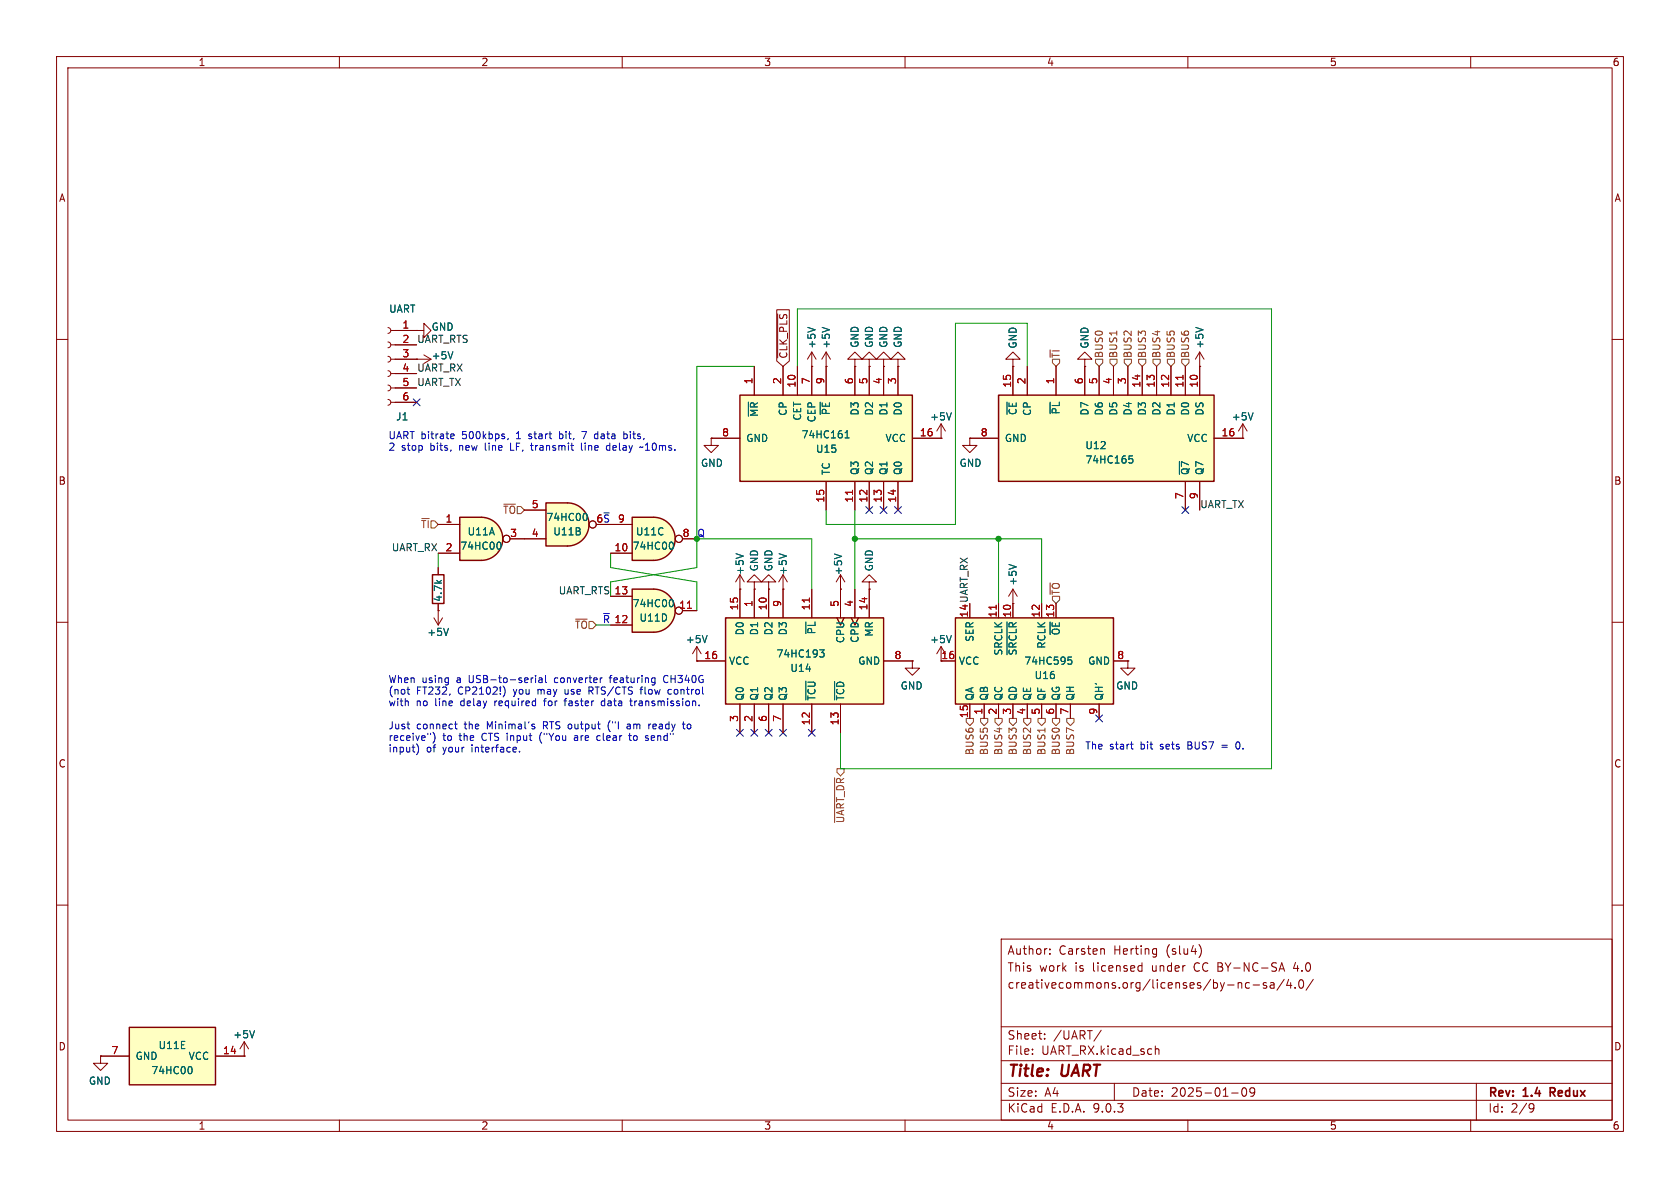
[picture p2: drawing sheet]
<svg xmlns="http://www.w3.org/2000/svg" width="297mm" height="210mm" viewBox="0 0 297 210" stroke-linecap="round" stroke-linejoin="round" font-family="sans-serif">
<defs><g id="words">
<g font-size="2.8" fill="#840000">
<text x="178" y="190.9">Title:</text>
<text x="187.7" y="190.9">UART</text>
</g>
<g font-size="2.1" fill="#840000">
<text x="178" y="172">This</text>
<text x="178" y="169">Author:</text>
<text x="183.7" y="172">work</text>
<text x="187.2" y="169">Carsten</text>
<text x="190.1" y="172">is</text>
<text x="193.3" y="172">licensed</text>
<text x="197" y="169">Herting</text>
<text x="203.9" y="172">under</text>
<text x="206.3" y="169">(slu4)</text>
<text x="211.5" y="172">CC BY-NC-SA</text>
<text x="229.4" y="172">4.0</text>
<text x="178" y="175">creativecommons.org/licenses/by-nc-sa/4.0/</text>
<text x="178" y="184">Sheet:</text>
<text x="186.2" y="184">/UART/</text>
<text x="178" y="186.7">File:</text>
<text x="184.1" y="186.7">UART_RX.kicad_sch</text>
<text x="178" y="196.9">KiCad</text>
<text x="178" y="194.1">Size:</text>
<text x="184.7" y="194.1">A4</text>
<text x="185.7" y="196.9">E.D.A.</text>
<text x="193.3" y="196.9">9.0.3</text>
<text x="200" y="194.1">Date:</text>
<text x="207" y="194.1">2025-01-09</text>
<text x="263" y="194.3">Rev:</text>
<text x="263" y="196.9">Id:</text>
<text x="267.1" y="196.9">2/9</text>
<text x="269.4" y="194.3">1.4</text>
<text x="274.7" y="194.3">Redux</text>
</g>
<g font-size="1.8" fill="#840000">
<text x="35" y="11.9">1</text>
<text x="85" y="11.9">2</text>
<text x="135" y="11.9">3</text>
<text x="185" y="11.9">4</text>
<text x="235" y="11.9">5</text>
<text x="285" y="11.9">6</text>
<text x="10.3" y="35.9">A</text>
<text x="285.3" y="35.9">A</text>
<text x="139.4" y="63.5" transform="rotate(-90 139.4 63.5)">~{CLK_PLS}</text>
<text x="10.3" y="85.9">B</text>
<text x="285.3" y="85.9">B</text>
<text x="105.3" y="92.5">6~{S}9</text>
<text x="171.2" y="109.3" transform="rotate(-90 171.2 109.3)">14 UART_RX</text>
<text x="10.3" y="135.9">C</text>
<text x="285.3" y="135.9">C</text>
<text x="10.3" y="185.9">D</text>
<text x="285.3" y="185.9">D</text>
<text x="35" y="199.9">1</text>
<text x="85" y="199.9">2</text>
<text x="135" y="199.9">3</text>
<text x="185" y="199.9">4</text>
<text x="235" y="199.9">5</text>
<text x="285" y="199.9">6</text>
</g>
<g font-size="1.8" fill="#006464">
<text x="68.7" y="55.5">UART</text>
<text x="76.2" y="58.6">GND</text>
<text x="76.2" y="63.7">+5V</text>
<text x="144.4" y="61.7" transform="rotate(-90 144.4 61.7)">+5V</text>
<text x="146.9" y="61.7" transform="rotate(-90 146.9 61.7)">+5V</text>
<text x="152" y="61.6" transform="rotate(-90 152 61.6)">GND</text>
<text x="154.5" y="61.6" transform="rotate(-90 154.5 61.6)">GND</text>
<text x="157.1" y="61.6" transform="rotate(-90 157.1 61.6)">GND</text>
<text x="159.6" y="61.6" transform="rotate(-90 159.6 61.6)">GND</text>
<text x="179.9" y="61.7" transform="rotate(-90 179.9 61.7)">GND</text>
<text x="192.6" y="61.7" transform="rotate(-90 192.6 61.7)">GND</text>
<text x="213" y="61.7" transform="rotate(-90 213 61.7)">+5V</text>
<text x="69.9" y="74.5">J1</text>
<text x="134.2" y="73.8" transform="rotate(-90 134.2 73.8)">~{MR}</text>
<text x="139.3" y="73.6" transform="rotate(-90 139.3 73.6)">CP</text>
<text x="141.6" y="77.7">74HC161</text>
<text x="141.8" y="74.5" transform="rotate(-90 141.8 74.5)">CET</text>
<text x="144.4" y="74.8" transform="rotate(-90 144.4 74.8)">CEP</text>
<text x="146.9" y="73.5" transform="rotate(-90 146.9 73.5)">~{PE}</text>
<text x="152" y="73.5" transform="rotate(-90 152 73.5)">D3</text>
<text x="154.5" y="73.5" transform="rotate(-90 154.5 73.5)">D2</text>
<text x="157.1" y="73.5" transform="rotate(-90 157.1 73.5)">D1</text>
<text x="159.6" y="73.5" transform="rotate(-90 159.6 73.5)">D0</text>
<text x="164.3" y="74.5">+5V</text>
<text x="179.9" y="73.5" transform="rotate(-90 179.9 73.5)">~{CE}</text>
<text x="182.5" y="73.6" transform="rotate(-90 182.5 73.6)">CP</text>
<text x="187.6" y="73.4" transform="rotate(-90 187.6 73.4)">~{PL}</text>
<text x="192.6" y="73.5" transform="rotate(-90 192.6 73.5)">D7</text>
<text x="195.2" y="73.5" transform="rotate(-90 195.2 73.5)">D6</text>
<text x="197.7" y="73.5" transform="rotate(-90 197.7 73.5)">D5</text>
<text x="200.3" y="73.5" transform="rotate(-90 200.3 73.5)">D4</text>
<text x="202.8" y="73.5" transform="rotate(-90 202.8 73.5)">D3</text>
<text x="205.3" y="73.5" transform="rotate(-90 205.3 73.5)">D2</text>
<text x="207.9" y="73.5" transform="rotate(-90 207.9 73.5)">D1</text>
<text x="210.4" y="73.5" transform="rotate(-90 210.4 73.5)">D0</text>
<text x="213" y="73.5" transform="rotate(-90 213 73.5)">DS</text>
<text x="217.7" y="74.5">+5V</text>
<text x="123.8" y="82.7">GND</text>
<text x="131.8" y="78.3">GND</text>
<text x="144.2" y="80.2">U15</text>
<text x="156.4" y="78.3">VCC</text>
<text x="169.5" y="82.7">GND</text>
<text x="177.5" y="78.3">GND</text>
<text x="191.8" y="79.6">U12</text>
<text x="191.8" y="82.1">74HC165</text>
<text x="209.8" y="78.3">VCC</text>
<text x="146.9" y="84.1" transform="rotate(-90 146.9 84.1)">TC</text>
<text x="152" y="84.1" transform="rotate(-90 152 84.1)">Q3</text>
<text x="154.5" y="84.1" transform="rotate(-90 154.5 84.1)">Q2</text>
<text x="157.1" y="84.1" transform="rotate(-90 157.1 84.1)">Q1</text>
<text x="159.6" y="84.1" transform="rotate(-90 159.6 84.1)">Q0</text>
<text x="210.4" y="84.1" transform="rotate(-90 210.4 84.1)">~{Q7}</text>
<text x="213" y="84.1" transform="rotate(-90 213 84.1)">Q7</text>
<text x="82.6" y="94.8">U11A</text>
<text x="96.5" y="92.3">74HC00</text>
<text x="97.7" y="94.8">U11B</text>
<text x="112.3" y="94.8">U11C</text>
<text x="81.3" y="97.4">74HC00</text>
<text x="111.7" y="97.4">74HC00</text>
<text x="131.7" y="101.7" transform="rotate(-90 131.7 101.7)">+5V</text>
<text x="134.2" y="101.1" transform="rotate(-90 134.2 101.1)">GND</text>
<text x="136.8" y="101.1" transform="rotate(-90 136.8 101.1)">GND</text>
<text x="139.3" y="101.7" transform="rotate(-90 139.3 101.7)">+5V</text>
<text x="149.1" y="101.8" transform="rotate(-90 149.1 101.8)">+5V</text>
<text x="154.5" y="101.1" transform="rotate(-90 154.5 101.1)">GND</text>
<text x="78.3" y="106.5" transform="rotate(-90 78.3 106.5)">4.7k</text>
<text x="111.7" y="107.5">74HC00</text>
<text x="179.9" y="103.6" transform="rotate(-90 179.9 103.6)">+5V</text>
<text x="75.4" y="112.6">+5V</text>
<text x="113" y="110.1">U11D</text>
<text x="121.2" y="113.9">+5V</text>
<text x="131.7" y="112.4" transform="rotate(-90 131.7 112.4)">D0</text>
<text x="134.2" y="112.4" transform="rotate(-90 134.2 112.4)">D1</text>
<text x="136.8" y="112.4" transform="rotate(-90 136.8 112.4)">D2</text>
<text x="139.3" y="112.4" transform="rotate(-90 139.3 112.4)">D3</text>
<text x="144.4" y="112.2" transform="rotate(-90 144.4 112.2)">~{PL}</text>
<text x="149.5" y="113.8" transform="rotate(-90 149.5 113.8)">CPU</text>
<text x="152" y="113.7" transform="rotate(-90 152 113.7)">CPD</text>
<text x="154.5" y="112.7" transform="rotate(-90 154.5 112.7)">MR</text>
<text x="164.3" y="113.9">+5V</text>
<text x="172.3" y="113.6" transform="rotate(-90 172.3 113.6)">SER</text>
<text x="187.6" y="112.4" transform="rotate(-90 187.6 112.4)">~{OE}</text>
<text x="128.8" y="117.7">VCC</text>
<text x="137.2" y="116.4">74HC193</text>
<text x="139.6" y="119">U14</text>
<text x="151.6" y="117.7">GND</text>
<text x="169.4" y="117.7">VCC</text>
<text x="177.4" y="116" transform="rotate(-90 177.4 116)">SRCLK</text>
<text x="179.9" y="116" transform="rotate(-90 179.9 116)">~{SRCLR}</text>
<text x="181" y="117.7">74HC595</text>
<text x="185" y="114.8" transform="rotate(-90 185 114.8)">RCLK</text>
<text x="192.3" y="117.7">GND</text>
<text x="131.7" y="124" transform="rotate(-90 131.7 124)">Q0</text>
<text x="134.2" y="124" transform="rotate(-90 134.2 124)">Q1</text>
<text x="136.8" y="124" transform="rotate(-90 136.8 124)">Q2</text>
<text x="139.3" y="124" transform="rotate(-90 139.3 124)">Q3</text>
<text x="144.4" y="124" transform="rotate(-90 144.4 124)">~{TCU}</text>
<text x="149.5" y="124" transform="rotate(-90 149.5 124)">~{TCD}</text>
<text x="159.1" y="122.1">GND</text>
<text x="172.3" y="124" transform="rotate(-90 172.3 124)">QA</text>
<text x="174.9" y="124" transform="rotate(-90 174.9 124)">QB</text>
<text x="177.4" y="124" transform="rotate(-90 177.4 124)">QC</text>
<text x="179.9" y="124" transform="rotate(-90 179.9 124)">QD</text>
<text x="182.5" y="124" transform="rotate(-90 182.5 124)">QE</text>
<text x="182.8" y="120.2">U16</text>
<text x="185" y="124" transform="rotate(-90 185 124)">QF</text>
<text x="187.6" y="124" transform="rotate(-90 187.6 124)">QG</text>
<text x="190.1" y="124" transform="rotate(-90 190.1 124)">QH</text>
<text x="195.2" y="124" transform="rotate(-90 195.2 124)">QH'</text>
<text x="197.2" y="122.1">GND</text>
<text x="27.9" y="185.6">U11E</text>
<text x="41.1" y="183.7">+5V</text>
<text x="15.6" y="191.9">GND</text>
<text x="23.9" y="187.6">GND</text>
<text x="26.7" y="190.1">74HC00</text>
<text x="33.3" y="187.6">VCC</text>
</g>
<g font-size="1.8" fill="#a90000">
<text x="71" y="58.2">1</text>
<text x="71" y="60.7">2</text>
<text x="71" y="63.2">3</text>
<text x="71" y="65.8">4</text>
<text x="71" y="68.3">5</text>
<text x="71" y="70.9">6</text>
<text x="133.1" y="68" transform="rotate(-90 133.1 68)">1</text>
<text x="138.2" y="68" transform="rotate(-90 138.2 68)">2</text>
<text x="140.7" y="68.6" transform="rotate(-90 140.7 68.6)">10</text>
<text x="143.3" y="68" transform="rotate(-90 143.3 68)">7</text>
<text x="145.8" y="68" transform="rotate(-90 145.8 68)">9</text>
<text x="150.9" y="68" transform="rotate(-90 150.9 68)">6</text>
<text x="153.4" y="68" transform="rotate(-90 153.4 68)">5</text>
<text x="156" y="68" transform="rotate(-90 156 68)">4</text>
<text x="158.5" y="68" transform="rotate(-90 158.5 68)">3</text>
<text x="178.8" y="68.6" transform="rotate(-90 178.8 68.6)">15</text>
<text x="181.4" y="68" transform="rotate(-90 181.4 68)">2</text>
<text x="186.4" y="68" transform="rotate(-90 186.4 68)">1</text>
<text x="191.5" y="68" transform="rotate(-90 191.5 68)">6</text>
<text x="194.1" y="68" transform="rotate(-90 194.1 68)">5</text>
<text x="196.6" y="68" transform="rotate(-90 196.6 68)">4</text>
<text x="199.1" y="68" transform="rotate(-90 199.1 68)">3</text>
<text x="201.7" y="68.6" transform="rotate(-90 201.7 68.6)">14</text>
<text x="204.2" y="68.6" transform="rotate(-90 204.2 68.6)">13</text>
<text x="206.8" y="68.6" transform="rotate(-90 206.8 68.6)">12</text>
<text x="209.3" y="68.6" transform="rotate(-90 209.3 68.6)">11</text>
<text x="211.8" y="68.6" transform="rotate(-90 211.8 68.6)">10</text>
<text x="127.6" y="77.2">8</text>
<text x="162.5" y="77.2">16</text>
<text x="173.3" y="77.2">8</text>
<text x="215.9" y="77.2">16</text>
<text x="93.9" y="89.9">5</text>
<text x="145.8" y="88.9" transform="rotate(-90 145.8 88.9)">15</text>
<text x="150.9" y="88.9" transform="rotate(-90 150.9 88.9)">11</text>
<text x="153.4" y="88.9" transform="rotate(-90 153.4 88.9)">12</text>
<text x="156" y="88.9" transform="rotate(-90 156 88.9)">13</text>
<text x="158.5" y="88.9" transform="rotate(-90 158.5 88.9)">14</text>
<text x="209.3" y="88.3" transform="rotate(-90 209.3 88.3)">7</text>
<text x="211.8" y="88.3" transform="rotate(-90 211.8 88.3)">9</text>
<text x="78.7" y="92.5">1</text>
<text x="90.1" y="95">3</text>
<text x="93.9" y="95">4</text>
<text x="105.3" y="92.5">6</text>
<text x="109.1" y="92.5">9</text>
<text x="120.6" y="95">8</text>
<text x="78.7" y="97.5">2</text>
<text x="108.5" y="97.5">10</text>
<text x="108.5" y="105.2">13</text>
<text x="120" y="107.7">11</text>
<text x="130.6" y="108" transform="rotate(-90 130.6 108)">15</text>
<text x="133.1" y="107.4" transform="rotate(-90 133.1 107.4)">1</text>
<text x="135.6" y="108" transform="rotate(-90 135.6 108)">10</text>
<text x="138.2" y="107.4" transform="rotate(-90 138.2 107.4)">9</text>
<text x="143.3" y="108" transform="rotate(-90 143.3 108)">11</text>
<text x="148.3" y="107.4" transform="rotate(-90 148.3 107.4)">5</text>
<text x="150.9" y="107.4" transform="rotate(-90 150.9 107.4)">4</text>
<text x="153.4" y="108" transform="rotate(-90 153.4 108)">14</text>
<text x="108.5" y="110.2">12</text>
<text x="171.2" y="109.3" transform="rotate(-90 171.2 109.3)">14</text>
<text x="176.3" y="109.3" transform="rotate(-90 176.3 109.3)">11</text>
<text x="178.8" y="109.3" transform="rotate(-90 178.8 109.3)">10</text>
<text x="183.9" y="109.3" transform="rotate(-90 183.9 109.3)">12</text>
<text x="186.4" y="109.3" transform="rotate(-90 186.4 109.3)">13</text>
<text x="124.4" y="116.6">16</text>
<text x="158" y="116.6">8</text>
<text x="166.3" y="116.6">16</text>
<text x="197.4" y="116.6">8</text>
<text x="130.6" y="127.7" transform="rotate(-90 130.6 127.7)">3</text>
<text x="133.1" y="127.7" transform="rotate(-90 133.1 127.7)">2</text>
<text x="135.6" y="127.7" transform="rotate(-90 135.6 127.7)">6</text>
<text x="138.2" y="127.7" transform="rotate(-90 138.2 127.7)">7</text>
<text x="143.3" y="128.3" transform="rotate(-90 143.3 128.3)">12</text>
<text x="148.3" y="128.3" transform="rotate(-90 148.3 128.3)">13</text>
<text x="171.2" y="127" transform="rotate(-90 171.2 127)">15</text>
<text x="173.7" y="126.4" transform="rotate(-90 173.7 126.4)">1</text>
<text x="176.3" y="126.4" transform="rotate(-90 176.3 126.4)">2</text>
<text x="178.8" y="126.4" transform="rotate(-90 178.8 126.4)">3</text>
<text x="181.4" y="126.4" transform="rotate(-90 181.4 126.4)">4</text>
<text x="183.9" y="126.4" transform="rotate(-90 183.9 126.4)">5</text>
<text x="186.4" y="126.4" transform="rotate(-90 186.4 126.4)">6</text>
<text x="189" y="126.4" transform="rotate(-90 189 126.4)">7</text>
<text x="194.1" y="126.4" transform="rotate(-90 194.1 126.4)">9</text>
<text x="19.6" y="186.4">7</text>
<text x="39.3" y="186.4">14</text>
</g>
<g font-size="1.8" fill="#0f0f0f">
<text x="73.7" y="60.7">UART_RTS</text>
<text x="73.7" y="65.8">UART_RX</text>
<text x="73.7" y="68.3">UART_TX</text>
<text x="212.1" y="89.9">UART_TX</text>
<text x="69.2" y="97.5">UART_RX</text>
<text x="98.7" y="105.1">UART_RTS</text>
</g>
<g font-size="1.8" fill="#725600">
<text x="187.6" y="63.4" transform="rotate(-90 187.6 63.4)">~{TI}</text>
<text x="195.2" y="63.4" transform="rotate(-90 195.2 63.4)">BUS0</text>
<text x="197.7" y="63.4" transform="rotate(-90 197.7 63.4)">BUS1</text>
<text x="200.3" y="63.4" transform="rotate(-90 200.3 63.4)">BUS2</text>
<text x="202.8" y="63.4" transform="rotate(-90 202.8 63.4)">BUS3</text>
<text x="205.3" y="63.4" transform="rotate(-90 205.3 63.4)">BUS4</text>
<text x="207.9" y="63.4" transform="rotate(-90 207.9 63.4)">BUS5</text>
<text x="210.4" y="63.4" transform="rotate(-90 210.4 63.4)">BUS6</text>
<text x="74.3" y="93.6">~{TI}</text>
<text x="88.8" y="91">~{TO}</text>
<text x="187.6" y="105.3" transform="rotate(-90 187.6 105.3)">~{TO}</text>
<text x="101.5" y="111.4">~{TO}</text>
<text x="172.3" y="133.6" transform="rotate(-90 172.3 133.6)">BUS6</text>
<text x="174.9" y="133.6" transform="rotate(-90 174.9 133.6)">BUS5</text>
<text x="177.4" y="133.6" transform="rotate(-90 177.4 133.6)">BUS4</text>
<text x="179.9" y="133.6" transform="rotate(-90 179.9 133.6)">BUS3</text>
<text x="182.5" y="133.6" transform="rotate(-90 182.5 133.6)">BUS2</text>
<text x="185" y="133.6" transform="rotate(-90 185 133.6)">BUS1</text>
<text x="187.6" y="133.6" transform="rotate(-90 187.6 133.6)">BUS0</text>
<text x="190.1" y="133.6" transform="rotate(-90 190.1 133.6)">BUS7</text>
<text x="149.5" y="145.6" transform="rotate(-90 149.5 145.6)">~{UART_DR}</text>
</g>
<g font-size="1.8" fill="#0000c2">
<text x="68.6" y="77.7">UART bitrate</text>
<text x="81.8" y="77.7">500kbps,</text>
<text x="91.6" y="77.7">1</text>
<text x="93.9" y="77.7">start</text>
<text x="99.5" y="77.7">bit,</text>
<text x="103.8" y="77.7">7</text>
<text x="106.2" y="77.7">data</text>
<text x="111.5" y="77.7">bits,</text>
<text x="68.6" y="79.8">2</text>
<text x="71" y="79.8">stop</text>
<text x="76.2" y="79.8">bits,</text>
<text x="81.5" y="79.8">new</text>
<text x="86.2" y="79.8">line</text>
<text x="90.9" y="79.8">LF,</text>
<text x="94.8" y="79.8">transmit</text>
<text x="103.8" y="79.8">line</text>
<text x="108.5" y="79.8">delay</text>
<text x="114.7" y="79.8">~10ms.</text>
<text x="106.5" y="110.2">~{R}</text>
<text x="68.6" y="120.8">When</text>
<text x="68.6" y="122.9">(not</text>
<text x="68.6" y="124.9">with</text>
<text x="73.6" y="124.9">no</text>
<text x="73.6" y="122.9">FT232,</text>
<text x="74.6" y="120.8">using</text>
<text x="77" y="124.9">line</text>
<text x="80.8" y="120.8">a</text>
<text x="81.1" y="122.9">CP2102!)</text>
<text x="81.7" y="124.9">delay</text>
<text x="83.2" y="120.8">USB-to-serial</text>
<text x="87.9" y="124.9">required</text>
<text x="91.1" y="122.9">you</text>
<text x="95.5" y="122.9">may</text>
<text x="96.9" y="124.9">for</text>
<text x="98.5" y="120.8">converter</text>
<text x="100.5" y="122.9">use</text>
<text x="100.7" y="124.9">faster</text>
<text x="104.9" y="122.9">RTS/CTS</text>
<text x="107.4" y="124.9">data</text>
<text x="108.5" y="120.8">featuring</text>
<text x="112.7" y="124.9">transmission.</text>
<text x="114.3" y="122.9">flow</text>
<text x="118.2" y="120.8">CH340G</text>
<text x="119.4" y="122.9">control</text>
<text x="68.6" y="129">Just</text>
<text x="68.6" y="131.1">receive&quot;)</text>
<text x="73.6" y="129">connect</text>
<text x="78.3" y="131.1">to</text>
<text x="81.3" y="131.1">the</text>
<text x="82.2" y="129">the</text>
<text x="85.5" y="131.1">CTS input</text>
<text x="86.4" y="129">Minimal's</text>
<text x="96" y="131.1">(&quot;You</text>
<text x="96.5" y="129">RTS output</text>
<text x="102.4" y="131.1">are</text>
<text x="106.6" y="131.1">clear</text>
<text x="108.3" y="129">(&quot;I</text>
<text x="111.9" y="129">am</text>
<text x="112.5" y="131.1">to</text>
<text x="115.6" y="131.1">send&quot;</text>
<text x="115.9" y="129">ready</text>
<text x="122.2" y="129">to</text>
<text x="68.6" y="133.1">input)</text>
<text x="75.4" y="133.1">of</text>
<text x="78.4" y="133.1">your</text>
<text x="83.6" y="133.1">interface.</text>
<text x="191.8" y="132.7">The</text>
<text x="196.1" y="132.7">start</text>
<text x="201.7" y="132.7">bit</text>
<text x="205.4" y="132.7">sets</text>
<text x="210.4" y="132.7">BUS7</text>
<text x="219.4" y="132.7">0.</text>
</g>
<text font-size="1.8" fill="#009600" x="123.2" y="95">Q</text>
</g></defs>
<g fill="none" stroke="#840000" stroke-width=".18">
<path d="M10 10h277v190h-277zM12 12h273v186h-273zM60 10v2M110 10v2M160 10v2M210 10v2M260 10v2M68.6 57.9l.3 .2 .2 .3-.2 .4-.3 .1M69.1 58.4h4.6M10 60h2M68.6 60.5l.3 .1 .2 .4-.2 .3-.3 .2M68.6 63l.3 .1 .2 .4-.2 .4-.3 .1"/>
<path d="M68.6 65.5l.3 .2 .2 .3-.2 .4-.3 .1M68.6 68.1l.3 .1 .2 .4-.2 .3-.3 .2M68.6 70.6l.3 .2 .2 .3-.2 .4-.3 .1M69.1 61h4.6M69.1 63.5h4.6M69.1 66h4.6M69.1 68.6h4.6M69.1 71.1h4.6M125.7 77.5v1.2h1.3l-1.3 1.3-1.2-1.3h1.2M125.7 77.5h.1M285 60h2M10 110h2"/>
<path d="M285 110h2M10 160h2M177 166h108v32h-108zM185.6 168.6v.1M185.6 167.8v.1M195 167.7l.2 .2v.8M201.5 170.7l.4 .1M201.9 170.2v1.5M201.9 171.6l-.4 .1M204 167.7l.5 .1M204.5 167.7v1.2l-.3 .3M204.5 168.6l-.5 .1"/>
<path d="M212 167.1a1.76 1.76 0 0 1 0 2.1M219.5 173.8v.9M220.9 173.8l-.4-.1-.3 .3v.4l.1 .2h.6M221.5 174.1h1.2M223.9 173.8l-.4-.1-.2 .2 .1 .2 .5 .2v.3h-.6M224.6 173.8h.6v.9M225.2 174.1h-.5a.29 .29 0 0 0-.2 .3 .29 .29 0 0 0 .2 .3l.5-.1M226.1 171.7l.5-1.5 .5 1.5M226.2 171.3h.8M227 173.1l-1.3 2M227.8 173.1l-.3 1.1h.9M228.2 173.7v1"/>
<path d="M229 174.6v.1M229 170.1l-.3 1.1h.9M229.7 173.3l.3-.1a.81 .81 0 0 1 .5 .6 .81 .81 0 0 1-.3 .8l-.1 .1a.81 .81 0 0 1-.4-1.4zM232.2 173.1l-1.3 2M285 160h2M60 198v2M110 198v2M160 198v2M177 194.5h108M177 191.5h108M177 187.5h108M177 181.5h108"/>
<path d="M182.5 186.3v.1M182.5 185.5v.1M184.7 183.6v.1M184.7 182.8v.1M194.7 182.1l-1.3 2M197 191.5v3M204.2 185.5l.3-.1 .3 .1 .1 .9M210 198v2M217.7 193.2h1.2M219.7 192.4l.2-.1a.81 .81 0 0 1 .6 .6 .81 .81 0 0 1-.3 .8l-.2 .1a.81 .81 0 0 1-.3-1.4zM221.8 192.9l-.3 .3h-.3l-.2-.3 .1-.5 .4-.1 .2 .1a.99 .99 0 0 1-.3 1.4h-.3M260 198v2"/>
<path d="M261 191.5v6.5M270.6 195.1l.5 .1a.99 .99 0 0 1-.4 1.4h-.2M271.2 195.7l-.3 .3h-.3"/>
</g>
<path d="M274.1 193.1h.5M274.6 192.3h-.5v1.5" fill="none" stroke="#840000" stroke-width=".3"/>
<path d="M130.8 69.9h30.5v15.2h-30.5z" fill="#ffffc2"/>
<path d="M130.8 69.9h30.5v15.2h-30.5z" fill="none" stroke="#840000" stroke-width=".25"/>
<g fill="none" stroke="#840000" stroke-width=".18">
<path d="M125.7 77.5h5.1M133.3 64.8v5.1M138.4 64.8v5.1M141 64.8v5.1M143.5 64.8v5.1M146 64.8v5.1M151.1 64.8v5.1M153.7 64.8v5.1M156.2 64.8v5.1M158.7 64.8v5.1M161.3 77.5h5.1M146 85.1v5.1"/>
<path d="M151.1 85.1v5.1M153.7 85.1v5.1M156.2 85.1v5.1M158.7 85.1v5.1M130.8 104.1h.1M130.8 101.6l.8 1.3M130.8 101.6l-.8 1.3M130.8 101.6v2.5"/>
</g>
<path d="M132.3 71.1v2.5M149.4 77.4h.7M149.4 76.5l.4-.4v1.3M130.1 97.9l1.3 .4" fill="none" stroke="#006464" stroke-width=".18"/>
<path d="M150.7 86.7v.7" fill="none" stroke="#a90000" stroke-width=".18"/>
<path d="M100.3 88.9a3.8 3.8 0 0 1 3.8 3.8 3.8 3.8 0 0 1-3.8 3.8z" fill="#ffffc2" stroke="#ffffc2" stroke-width=".18"/>
<path d="M96.5 88.9h3.8v7.6h-3.8z" fill="#ffffc2"/>
<path d="M96.5 88.9h3.8a3.8 3.8 0 0 1 3.8 3.8 3.8 3.8 0 0 1-3.8 3.8h-3.8z" fill="none" stroke="#840000" stroke-width=".25"/>
<g fill="none" stroke="#840000" stroke-width=".18">
<path d="M92.7 95.3h3.8M92.7 90.2h3.8M135.9 102.9h-1.3l1.3-1.3 1.3 1.3h-1.3v1.2M135.9 104.1h.1"/>
<circle cx="104.8" cy="92.7" r=".63"/>
</g>
<path d="M103.5 90.7a.79 .79 0 0 1 0 1.3" fill="none" stroke="#006464" stroke-width=".18"/>
<path d="M85.1 91.4a3.8 3.8 0 0 1 3.8 3.9 3.8 3.8 0 0 1-3.8 3.8z" fill="#ffffc2" stroke="#ffffc2" stroke-width=".18"/>
<path d="M81.3 91.4h3.8v7.7h-3.8z" fill="#ffffc2"/>
<path d="M81.3 91.4h3.8a3.8 3.8 0 0 1 3.8 3.9 3.8 3.8 0 0 1-3.8 3.8h-3.8z" fill="none" stroke="#840000" stroke-width=".25"/>
<g fill="none" stroke="#840000" stroke-width=".18">
<path d="M77.5 92.7h3.8M77.5 97.8h3.8M90.2 95.3h2.5M133.3 102.9h-1.2l1.2-1.3 1.3 1.3h-1.3v1.2M133.3 104.1h.1M138.4 104.1h.1M138.4 101.6l.8 1.3M138.4 101.6l-.7 1.3M138.4 101.6v2.5M153.7 102.9h-1.3l1.3-1.3 1.2 1.3h-1.2v1.2M153.7 104.1h.1"/>
<circle cx="89.5" cy="95.2" r=".63"/>
</g>
<path d="M88.3 95.8a.79 .79 0 0 1 0 1.3M137.7 97.9l1.3 .4" fill="none" stroke="#006464" stroke-width=".18"/>
<path d="M128.3 109.2h27.9v15.3h-27.9z" fill="#ffffc2"/>
<path d="M128.3 109.2h27.9v15.3h-27.9z" fill="none" stroke="#840000" stroke-width=".25"/>
<g fill="none" stroke="#840000" stroke-width=".18">
<path d="M73.7 58.4h1.2v-1.2l1.3 1.2-1.3 1.3v-1.3M73.7 58.4h.1M73.7 63.5h.1M73.7 63.5h2.5M74.9 62.7l1.3 .8M76.2 63.5l-1.3 .8M153.7 63.5h1.2l-1.2-1.3-1.3 1.3h1.3v1.3M153.7 64.8h.1M156.2 63.5h1.3l-1.3-1.3-1.3 1.3h1.3v1.3M156.2 64.8h.1M158.7 63.5h1.3l-1.3-1.3-1.2 1.3h1.2v1.3M158.7 64.8h.1"/>
<path d="M166.4 77.5h.1M166.4 74.9l-.8 1.3M166.4 74.9l.7 1.3M166.4 74.9v2.6M171.4 77.5v1.2h1.3l-1.3 1.3-1.2-1.3h1.2M171.4 77.5h.1M179.1 63.5h1.2l-1.2-1.3-1.3 1.3h1.3v1.3M179.1 64.8h.1M191.8 63.5h1.2l-1.2-1.3-1.3 1.3h1.3v1.3M191.8 64.8h.1M123.2 116.8h5.1M130.8 104.1v5.1"/>
<path d="M133.3 104.1v5.1M135.9 104.1v5.1M138.4 104.1v5.1M143.5 104.1v5.1M148 109.2l.6 1.3 .6-1.3M148.6 104.1h.1M148.6 101.6v7.6M148.6 101.6l.8 1.3M148.6 101.6l-.8 1.3M150.5 109.2l.6 1.3 .7-1.3M151.1 104.1v5.1M153.7 104.1v5.1"/>
<path d="M156.2 116.8h5.1M161.3 116.8v1.3h-1.3l1.3 1.3 1.3-1.3h-1.3M161.3 116.8h.1M179.1 106.7h.1M179.1 104.1l.7 1.3M179.1 104.1l-.8 1.3M179.1 104.1v2.6M130.8 124.5v5M133.3 124.5v5M135.9 124.5v5M138.4 124.5v5M143.5 124.5v5"/>
<path d="M148.6 124.5v5"/>
</g>
<path d="M80.1 62.2l-.5 1.2M168.2 73l-.4 1.2M147.5 97.9l1.3 .5M178.4 99.8l1.2 .4M142.5 110v2M144.9 114.9h.8l-.4 .5 .3 .1 .1 .4-.3 .2h-.3M142.5 120.4v3.3M147.5 120.5v3.2" fill="none" stroke="#006464" stroke-width=".18"/>
<path d="M143.1 105.7v.7" fill="none" stroke="#a90000" stroke-width=".18"/>
<path d="M168.9 109.2h27.9v15.3h-27.9z" fill="#ffffc2"/>
<path d="M76.5 101.6h2v5.1h-2zM168.9 109.2h27.9v15.3h-27.9z" fill="none" stroke="#840000" stroke-width=".25"/>
<g fill="none" stroke="#840000" stroke-width=".18">
<path d="M77.5 100.3v1.3M77.5 106.7v1.3M123.2 116.8h.1M123.2 114.3l.8 1.3M123.2 114.3l-.8 1.3M123.2 114.3v2.5M166.4 114.3v2.5h2.5M166.4 114.3l.7 1.3M166.4 114.3l-.8 1.3M176.5 106.7v2.5M179.1 106.7v2.5M184.1 106.7v2.5"/>
<path d="M186.7 106.7v2.5M196.8 116.8h2.6M199.4 116.8v1.3h-1.3l1.3 1.3 1.3-1.3h-1.3M199.4 116.8h.1M171.4 124.5v2.5M174 124.5v2.5M176.5 124.5v2.5M179.1 124.5v2.5M181.6 124.5v2.5M184.1 124.5v2.5M186.7 124.5v2.5M189.2 124.5v2.5"/>
<path d="M194.3 124.5v2.5M17.8 186.7v1.3h-1.3l1.3 1.2 1.2-1.2h-1.2M17.8 186.7h.1"/>
</g>
<path d="M176.1 107v.7" fill="none" stroke="#a90000" stroke-width=".18"/>
<path d="M125 112.3l-.4 1.3M168.2 112.3l-.4 1.3M178 110v5.7M188.8 116.1h.6M189 116.6h.3l.2 .3-.1 .5h-.4" fill="none" stroke="#006464" stroke-width=".18"/>
<path d="M115.6 104.1a3.8 3.8 0 0 1 3.8 3.9 3.8 3.8 0 0 1-3.8 3.8z" fill="#ffffc2" stroke="#ffffc2" stroke-width=".18"/>
<path d="M111.8 104.1h3.8v7.7h-3.8z" fill="#ffffc2"/>
<path d="M111.8 104.1h3.8a3.8 3.8 0 0 1 3.8 3.9 3.8 3.8 0 0 1-3.8 3.8h-3.8z" fill="none" stroke="#840000" stroke-width=".25"/>
<g fill="none" stroke="#840000" stroke-width=".18">
<path d="M76.7 109.2l.8 1.3M77.5 108h.1M77.5 108v2.5M78.2 109.2l-.7 1.3M107.9 110.5h3.9M107.9 105.4h3.9M120.6 108h2.6"/>
<circle cx="120" cy="107.9" r=".63"/>
</g>
<path d="M121.5 107.5h.8" fill="none" stroke="#a90000" stroke-width=".18"/>
<path d="M79.3 111.1l-.4 1.2M118.7 106a.79 .79 0 0 1 0 1.3" fill="none" stroke="#006464" stroke-width=".18"/>
<path d="M176.5 69.9h38.1v15.2h-38.1z" fill="#ffffc2"/>
<path d="M176.5 69.9h38.1v15.2h-38.1z" fill="none" stroke="#840000" stroke-width=".25"/>
<g fill="none" stroke="#840000" stroke-width=".18">
<path d="M143.5 64.8h.1M143.5 62.2l-.8 1.3M143.5 62.2l.8 1.3M143.5 62.2v2.6M171.4 77.5h5.1M179.1 64.8v5.1M181.6 64.8v5.1M186.7 64.8v5.1M191.8 64.8v5.1M194.3 64.8v5.1M196.8 64.8v5.1M199.4 64.8v5.1"/>
<path d="M201.9 64.8v5.1M204.5 64.8v5.1M207 64.8v5.1M209.5 64.8v5.1M212.1 64.8h.1M212.1 62.2v7.7M212.1 62.2l-.8 1.3M212.1 62.2l.8 1.3M214.6 77.5h5.1M219.7 77.5h.1M219.7 74.9l-.8 1.3M219.7 74.9l.8 1.3"/>
<path d="M219.7 74.9v2.6M209.5 85.1v5.1M212.1 85.1v5.1"/>
</g>
<path d="M209.1 66.3v.8" fill="none" stroke="#a90000" stroke-width=".18"/>
<path d="M142.8 57.9l1.3 .4M211.4 57.9l1.3 .4M185.6 71.1v2M221.5 73l-.4 1.2M199.6 80.6h.6M199.7 81.1h.3l.3 .2-.1 .5-.5 .1" fill="none" stroke="#006464" stroke-width=".18"/>
<path d="M115.6 91.4a3.8 3.8 0 0 1 3.8 3.9 3.8 3.8 0 0 1-3.8 3.8z" fill="#ffffc2" stroke="#ffffc2" stroke-width=".18"/>
<path d="M111.8 91.4h3.8v7.7h-3.8z" fill="#ffffc2"/>
<path d="M111.8 91.4h3.8a3.8 3.8 0 0 1 3.8 3.9 3.8 3.8 0 0 1-3.8 3.8h-3.8z" fill="none" stroke="#840000" stroke-width=".25"/>
<g fill="none" stroke="#840000" stroke-width=".18">
<path d="M146 64.8h.1M146 62.2l-.7 1.3M146 62.2l.8 1.3M146 62.2v2.6M151.1 63.5h1.3l-1.3-1.3-1.2 1.3h1.2v1.3M151.1 64.8h.1M107.9 92.7h3.9M107.9 97.8h3.9M120.6 95.3h2.6"/>
<circle cx="120" cy="95.2" r=".63"/>
</g>
<path d="M145.4 57.9l1.2 .4M118.7 95.8a.79 .79 0 0 1 0 1.3" fill="none" stroke="#006464" stroke-width=".18"/>
<path d="M22.9 181.6h15.2v10.2h-15.2z" fill="#ffffc2"/>
<path d="M22.9 181.6h15.2v10.2h-15.2z" fill="none" stroke="#840000" stroke-width=".25"/>
<g fill="none" stroke="#840000" stroke-width=".18">
<path d="M69.8 58.4h3.9M73.7 58.4h.1M137.3 54.8h2.2v9l-1.1 1-1.1-1zM137.5 55.5v7.8M69.8 61h3.9M69.8 63.5h3.9M69.8 66h3.9M69.8 68.6h3.9M69.8 71.1h3.9M73.7 63.5h.1M125.7 77.5h.1M125.7 77.5h5.1"/>
<path d="M133.3 64.8v5.1M138.4 64.8v5.1M141 64.8v5.1M143.5 64.8h.1M143.5 64.8v5.1M146 64.8h.1M146 64.8v5.1M151.1 64.8h.1M151.1 64.8v5.1M153.7 64.8h.1M153.7 64.8v5.1M156.2 64.8h.1"/>
<path d="M156.2 64.8v5.1M158.7 64.8h.1M158.7 64.8v5.1M161.3 77.5h5.1M166.4 77.5h.1M171.4 77.5h.1M171.4 77.5h5.1M179.1 64.8h.1M179.1 64.8v5.1M181.6 64.8v5.1M186.7 64.8v5.1M191.8 64.8h.1"/>
<path d="M191.8 64.8v5.1M194.3 64.8v5.1M196.8 64.8v5.1M199.4 64.8v5.1M201.9 64.8v5.1M204.5 64.8v5.1M207 64.8v5.1M209.5 64.8v5.1M212.1 64.8h.1M212.1 64.8v5.1M214.6 77.5h5.1M219.7 77.5h.1"/>
<path d="M77.5 92.7h3.8M77.5 97.8h3.8M90.2 95.3h6.3M92.7 90.2h3.8M107.9 92.7h3.9M107.9 97.8h3.9M120.6 95.3h2.6M146 85.1v5.1M151.1 85.1v5.1M153.7 85.1v5.1M156.2 85.1v5.1M158.7 85.1v5.1"/>
<path d="M209.5 85.1v5.1M212.1 85.1v5.1M77.5 108h.1M77.5 100.3v1.3M77.5 106.7v1.3M107.9 110.5h3.9M107.9 105.4h3.9M120.6 108h2.6M123.2 116.8h.1M123.2 116.8h5.1M130.8 104.1h.1M130.8 104.1v5.1"/>
<path d="M133.3 104.1h.1M133.3 104.1v5.1M135.9 104.1h.1M135.9 104.1v5.1M138.4 104.1h.1M138.4 104.1v5.1M143.5 104.1v5.1M148 109.2l.6 1.3 .6-1.3M148.6 104.1h.1M148.6 104.1v5.1M150.5 109.2l.6 1.3 .7-1.3M151.1 104.1v5.1"/>
<path d="M153.7 104.1h.1M153.7 104.1v5.1M156.2 116.8h5.1M161.3 116.8h.1M166.4 116.8h2.5M176.5 106.7v2.5M179.1 106.7h.1M179.1 106.7v2.5M184.1 106.7v2.5M186.7 106.7v2.5M196.8 116.8h2.6M199.4 116.8h.1"/>
<path d="M130.8 124.5v5M133.3 124.5v5M135.9 124.5v5M138.4 124.5v5M143.5 124.5v5M148.6 124.5v5M171.4 124.5v2.5M174 124.5v2.5M176.5 124.5v2.5M179.1 124.5v2.5M181.6 124.5v2.5M184.1 124.5v2.5"/>
<path d="M186.7 124.5v2.5M189.2 124.5v2.5M194.3 124.5v2.5M17.8 186.7h.1M17.8 186.7h5.1M38.1 186.7h5.1M43.2 186.7h.1M43.2 184.2l.7 1.2M43.2 184.2l-.8 1.2M43.2 184.2v2.5"/>
<circle cx="89.5" cy="95.2" r=".63"/>
<circle cx="104.8" cy="92.7" r=".63"/>
<circle cx="120" cy="95.2" r=".63"/>
<circle cx="120" cy="107.9" r=".63"/>
</g>
<g fill="none" stroke="#006464" stroke-width=".18">
<path d="M142.8 57.9l1.3 .4M145.4 57.9l1.2 .4M211.4 57.9l1.3 .4M80.1 62.2l-.5 1.2M132.3 71.1v2.5M149.4 77.4h.7M149.4 76.5l.4-.4v1.3M168.2 73l-.4 1.2M185.6 71.1v2M221.5 73l-.4 1.2M88.3 95.8a.79 .79 0 0 1 0 1.3M103.5 90.7a.79 .79 0 0 1 0 1.3"/>
<path d="M118.7 95.8a.79 .79 0 0 1 0 1.3M130.1 97.9l1.3 .4M137.7 97.9l1.3 .4M147.5 97.9l1.3 .5M178.4 99.8l1.2 .4M199.6 80.6h.6M199.7 81.1h.3l.3 .2-.1 .5-.5 .1M79.3 111.1l-.4 1.2M118.7 106a.79 .79 0 0 1 0 1.3M125 112.3l-.4 1.3M142.5 110v2M144.9 114.9h.8l-.4 .5 .3 .1 .1 .4-.3 .2h-.3"/>
<path d="M168.2 112.3l-.4 1.3M178 110v5.7M188.8 116.1h.6M189 116.6h.3l.2 .3-.1 .5h-.4M142.5 120.4v3.3M147.5 120.5v3.2M33.7 188.5a.79 .79 0 0 1 0 1.3M45 182.2l-.4 1.3"/>
</g>
<g fill="none" stroke="#725600" stroke-width=".18">
<path d="M185.6 61.9v1.3M186.1 63.5h1.2v.6l-.6 .7-.6-.7zM193.7 63.5h1.2v.6l-.6 .7-.6-.7zM196.2 63.5h1.3v.6l-.7 .7-.6-.7zM198.8 63.5h1.2v.6l-.6 .7-.6-.7zM201.3 63.5h1.3v.6l-.7 .7-.6-.7zM203.8 63.5h1.3v.6l-.6 .7-.7-.7zM206.4 63.5h1.2v.6l-.6 .7-.6-.7zM208.9 63.5h1.3v.6l-.7 .7-.6-.7zM74.6 91.7h1.3M186.1 105.4h1.2v.6l-.6 .7-.6-.7zM147.5 137.5v7.9"/>
<path d="M170.8 127h1.3v.6l-.7 .7-.6-.7zM173.4 127h1.2v.6l-.6 .7-.6-.7zM175.9 127h1.3v.6l-.7 .7-.6-.7zM178.4 127h1.3v.6l-.6 .7-.7-.7zM181 127h1.2v.6l-.6 .7-.6-.7zM183.5 127h1.3v.6l-.7 .7-.6-.7zM186.1 127h1.2v.6l-.6 .7-.6-.7zM188.6 127h1.3v.6l-.7 .7-.6-.7z"/>
</g>
<path d="M133.3 64.8h-10.1v35.5l-15.3 2.6v2.5M141 64.8v-10.2h83.8v81.3h-76.2v-6.4M181.6 64.8v-7.6h-12.7v35.5h-22.9v-2.5M77.5 97.8v2.5M107.9 97.8v2.5l15.3 2.6v5.1M123.2 95.3h20.3v8.8M151.1 90.2v13.9M151.1 95.3h33v11.4M176.5 95.3v11.4M105.4 110.5h2.5" fill="none" stroke="#009600" stroke-width=".18"/>
<g fill="none" stroke="#000084" stroke-width=".18">
<path d="M73.1 70.5l1.2 1.2M74.3 70.5l-1.2 1.2M153.1 89.6l1.2 1.2M154.3 89.6l-1.2 1.2M155.6 89.6l1.2 1.2M156.8 89.6l-1.2 1.2M158.1 89.6l1.3 1.2M159.4 89.6l-1.3 1.2M208.9 89.6l1.3 1.2M210.2 89.6l-1.3 1.2M130.2 128.9l1.2 1.2M131.4 128.9l-1.2 1.2"/>
<path d="M132.7 128.9l1.3 1.2M134 128.9l-1.3 1.2M135.3 128.9l1.2 1.2M136.5 128.9l-1.2 1.2M137.8 128.9l1.2 1.2M139 128.9l-1.2 1.2M142.9 128.9l1.2 1.2M144.1 128.9l-1.2 1.2M193.7 126.4l1.2 1.2M194.9 126.4l-1.2 1.2"/>
</g>
<g fill="none" stroke="#0000c2" stroke-width=".18">
<path d="M79.9 76.7l.3 .1 .1 .2-.6 .1M80.2 77.5l-.3 .1M89.8 77.5l-.1 .2M90.3 78.3v1.3h.6M93.8 78.7h.5M94 78.3v1.1l.3 .2M98.9 76.3v1.3M98.9 77.5l.1 .1M99 76.7l-.1 .1M102.8 78.3v1.1l.2 .2M102.8 76.3h.9l-.5 1.3M105.3 76.7l.4 .1"/>
<path d="M105.7 77.5l-.4 .1M107.8 78.8l-.4-.1-.2 .3 .1 .5h.5M107.8 78.3v1.3M110.3 76.8l.4-.1 .2 .2-.1 .6h-.5M110.3 76.3v1.3M113.3 79l.2 .1 .2-.1M114.1 79.6h.7M114.2 78.6l-.1 .1M94.1 119.8h.2M94.7 119.4v.1M94.7 119.8v.9M95.3 119.9h.5v.8"/>
<path d="M96.4 119.4v1.1l.2 .2M106.4 119.8h.1M107.7 119.8h.5M107.9 119.5v1.2M117.7 119.4a.68 .68 0 0 0-.4 .6 .68 .68 0 0 0 .4 .7M71.9 121.9h.5M71.9 128h.5M72.2 122.7h.2M72.3 128.8h.1M73.9 132v.9l-.3 .5M76.1 129.6v.3M76.6 129.5a1.49 1.49 0 0 1 0 1.8"/>
<path d="M80.4 128h.4M80.5 127.6v1.1l.3 .1M89 121.3a1.49 1.49 0 0 1 0 1.8M91.8 132.8v.1M94.2 128l.3 .1M94.2 128.4l.3 .1 .1 .2-.2 .1h-.3M95.5 129.8l-.1 .5 .1 .7M95.8 120.1l-.4 .1-.2 .2 .2 .3 .4-.1M96.1 123.9h.5M96.3 123.7v1.1M99.7 123.9h.5M99.9 121.9v.6l.2 .2"/>
<path d="M100.1 123.5l-.2 .2v1.1M101.9 130l-.3 .1M102 130.4h-.3l-.2 .2 .1 .2 .4 .1M104.1 121.4v1.3M104.1 122.1h.5M104.4 122.1l.4 .6M106.1 130.1l-.3-.1-.3 .3 .1 .5h.5M106.9 124l-.4-.1-.2 .3 .1 .5h.5M107.9 127.4a1.47 1.47 0 0 0-.1 1.9M110.9 128.1h.5M111.1 130h.5M111.3 123.9h.5"/>
<path d="M111.3 129.6v1.1l.3 .2M111.4 128.3l-.4 .1-.2 .1 .2 .3h.4M111.5 123.5v1.1l.3 .2M113.1 121.9h.5M113.3 121.6v1.1M114.5 130.5l.1 .2-.1 .2M114.5 130l.1 .1M115.1 128l-.3 .1M115.5 128.1v.7M116 128.3l-.6 .1M118.7 121.9h-.4l-.2 .2 .1 .6h.5M120.6 128h.5"/>
<path d="M120.9 128.8h.2M121.7 128l-.2 .2v.4l.2 .2M123.6 124.6v.2M199.9 131.6h.4M200.1 132.3l.2 .1M216 131.7h1M216 132.1h1M218.9 131.1a.68 .68 0 0 0-.4 .7 .68 .68 0 0 0 .4 .6"/>
</g>
<path d="M209.1 66.3v.8M150.7 86.7v.7M121.5 107.5h.8M143.1 105.7v.7M176.1 107v.7" fill="none" stroke="#a90000" stroke-width=".18"/>
<g fill="#009600" stroke="#009600" stroke-width=".18">
<circle cx="151.1" cy="95.3" r=".46"/>
<circle cx="176.5" cy="95.3" r=".46"/>
</g>
<use href="#words"/>
</svg>
